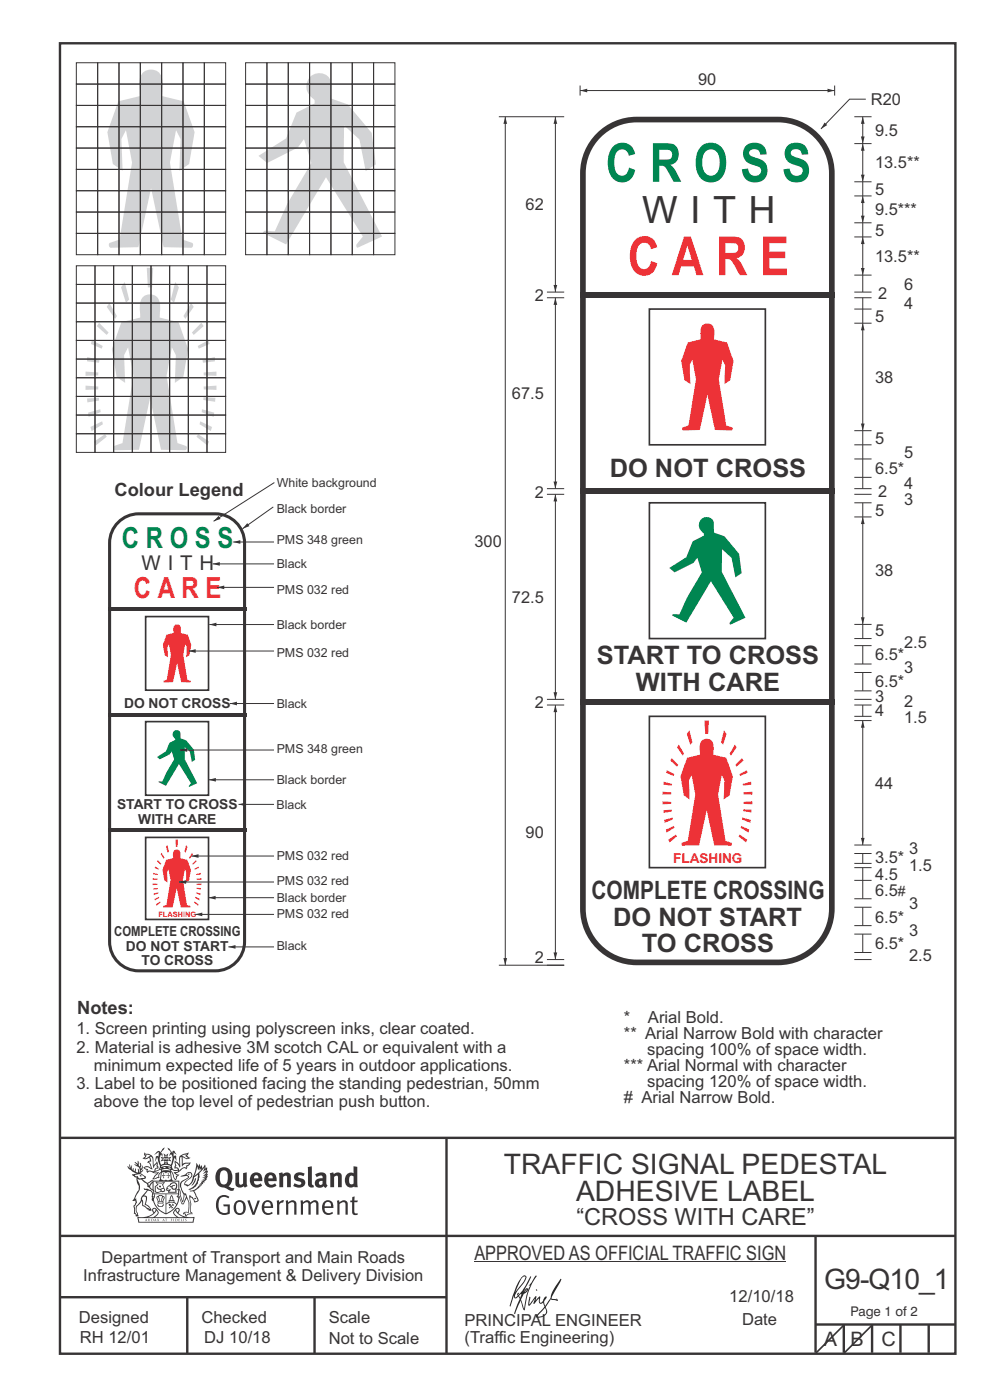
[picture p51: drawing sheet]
<svg xmlns="http://www.w3.org/2000/svg" width="210mm" height="297mm" viewBox="0 0 210 297" stroke-linecap="round" stroke-linejoin="round" font-family="sans-serif">
<defs><g id="words">
<text font-size="11.4" fill="#008651" x="128.5" y="38.6">C R O S S</text>
<text font-size="11.4" fill="#ed3237" x="133.2" y="58.4">C A R E</text>
<text font-size="8" fill="#373435" x="136.2" y="47.3">W I T H</text>
<text font-size="6.2" fill="#008651" x="25.9" y="116.2">C R O S S</text>
<text font-size="6.2" fill="#ed3237" x="28.4" y="126.9">C A R E</text>
<g font-size="6" fill="#373435">
<text x="106.9" y="249">TRAFFIC SIGNAL PEDESTAL</text>
<text x="122.2" y="254.9">ADHESIVE LABEL</text>
<text x="174.8" y="273.4">G9-Q10_1</text>
</g>
<g font-size="5.4" fill="#373435">
<text x="129.3" y="101.3">DO NOT CROSS</text>
<text x="126.6" y="140.9">START TO CROSS</text>
<text x="134.9" y="146.6">WITH CARE</text>
<text x="125.5" y="190.7">COMPLETE CROSSING</text>
<text x="130.1" y="196.4">DO NOT START</text>
<text x="136.1" y="202.1">TO CROSS</text>
</g>
<text font-size="5" fill="#373435" x="122.3" y="260">“CROSS WITH CARE”</text>
<text font-size="4.3" fill="#373435" x="30" y="120.9">W I T H</text>
<g font-size="4.2" fill="#373435">
<text x="100.6" y="267.2">APPROVED AS OFFICIAL TRAFFIC SIGN</text>
<text x="174.7" y="285.6">A</text>
<text x="180.4" y="285.6">B</text>
<text x="187" y="285.6">C</text>
</g>
<g font-size="3.9" fill="#373435">
<text x="24.3" y="105.3">Colour Legend</text>
<text x="16.4" y="215.1">Notes:</text>
</g>
<g font-size="3.5" fill="#373435">
<text x="148.1" y="18">90</text>
<text x="184.7" y="22.2">R20</text>
<text x="185.6" y="28.8">9.5</text>
<text x="185.6" y="35.7">13.5**</text>
<text x="185.6" y="41.3">5</text>
<text x="111.5" y="44.6">62</text>
<text x="185.6" y="45.6">9.5***</text>
<text x="185.6" y="50">5</text>
<text x="185.6" y="55.5">13.5**</text>
<text x="113.4" y="63.9">2</text>
<text x="186.3" y="63.5">2</text>
<text x="191.8" y="65.5">4</text>
<text x="191.8" y="61.4">6</text>
<text x="185.6" y="68.3">5</text>
<text x="185.6" y="81.2">38</text>
<text x="108.6" y="84.7">67.5</text>
<text x="185.6" y="94.1">5</text>
<text x="185.6" y="100.6">6.5*</text>
<text x="191.8" y="97.1">5</text>
<text x="113.4" y="105.6">2</text>
<text x="186.3" y="105.4">2</text>
<text x="191.8" y="107.1">3</text>
<text x="191.8" y="103.7">4</text>
<text x="185.6" y="109.5">5</text>
<text x="100.6" y="116">300</text>
<text x="185.6" y="122.3">38</text>
<text x="108.6" y="127.8">72.5</text>
<text x="185.6" y="135">5</text>
<text x="191.8" y="137.4">2.5</text>
<text x="185.6" y="140">6.5*</text>
<text x="191.8" y="142.8">3</text>
<text x="185.6" y="149">3</text>
<text x="185.6" y="145.7">6.5*</text>
<text x="113.4" y="150.2">2</text>
<text x="185.6" y="152">4</text>
<text x="191.8" y="153.5">1.5</text>
<text x="191.8" y="150.1">2</text>
<text x="185.6" y="167.3">44</text>
<text x="111.5" y="177.8">90</text>
<text x="185.6" y="183.2">3.5*</text>
<text x="192.8" y="184.8">1.5</text>
<text x="192.8" y="181.1">3</text>
<text x="185.6" y="190.1">6.5</text>
<text x="185.6" y="186.7">4.5</text>
<text x="185.6" y="195.7">6.5*</text>
<text x="192.8" y="192.8">3</text>
<text x="185.6" y="201.4">6.5*</text>
<text x="192.8" y="203.9">2.5</text>
<text x="192.8" y="198.5">3</text>
<text x="113.4" y="204.3">2</text>
<text x="16.2" y="219.4">1. Screen printing using polyscreen inks, clear coated.</text>
<text x="132.4" y="220.4">** Arial Narrow Bold with character</text>
<text x="132.4" y="217">*</text>
<text x="137.5" y="217">Arial Bold.</text>
<text x="16.2" y="223.4">2. Material is adhesive 3M scotch CAL or equivalent with a</text>
<text x="19.9" y="227.1">minimum expected life of 5 years in outdoor applications.</text>
<text x="132.4" y="227.2">*** Arial Normal with character</text>
<text x="137.3" y="223.8">spacing 100% of space width.</text>
<text x="16.2" y="231">3. Label to be positioned facing the standing pedestrian, 50mm</text>
<text x="132.4" y="234"># Arial Narrow Bold.</text>
<text x="137.3" y="230.6">spacing 120% of space width.</text>
<text x="19.9" y="234.8">above the top level of pedestrian push button.</text>
<text x="21.6" y="267.9">Department of Transport and Main Roads</text>
<text x="17.7" y="271.8">Infrastructure Management &amp; Delivery Division</text>
<text x="16.7" y="280.6">Designed</text>
<text x="42.7" y="280.6">Checked</text>
<text x="69.7" y="280.6">Scale</text>
<text x="98.5" y="281.3">PRINCIPAL ENGINEER</text>
<text x="154.7" y="276.2">12/10/18</text>
<text x="157.4" y="281.2">Date</text>
<text x="16.9" y="284.8">RH 12/01</text>
<text x="43.3" y="284.8">DJ 10/18</text>
<text x="69.7" y="285.2">Not to Scale</text>
<text x="98.5" y="284.8">(Traffic Engineering)</text>
</g>
<text font-size="3" fill="#373435" x="190.5" y="190.1">#</text>
<g font-size="2.9" fill="#373435">
<text x="26.3" y="150.2">DO NOT CROSS</text>
<text x="24.8" y="171.6">START TO CROSS</text>
<text x="29.3" y="174.7">WITH CARE</text>
<text x="24.2" y="198.6">COMPLETE CROSSING</text>
<text x="26.7" y="201.7">DO NOT START</text>
<text x="30" y="204.8">TO CROSS</text>
</g>
<text font-size="2.9" fill="#ed3237" x="142.8" y="183.1">FLASHING</text>
<text font-size="2.8" fill="#373435" x="180.4" y="279.2">Page 1 of 2</text>
<g font-size="2.6" fill="#373435">
<text x="58.7" y="103.4">White background</text>
<text x="58.7" y="108.8">Black border</text>
<text x="58.7" y="115.5">PMS 348 green</text>
<text x="58.7" y="120.5">Black</text>
<text x="58.7" y="125.9">PMS 032 red</text>
<text x="58.7" y="133.4">Black border</text>
<text x="58.7" y="139.3">PMS 032 red</text>
<text x="58.7" y="150.2">Black</text>
<text x="58.7" y="159.7">PMS 348 green</text>
<text x="58.7" y="166.3">Black border</text>
<text x="58.6" y="171.5">Black</text>
<text x="58.7" y="182.4">PMS 032 red</text>
<text x="58.7" y="191.3">Black border</text>
<text x="58.7" y="187.8">PMS 032 red</text>
<text x="58.7" y="194.7">PMS 032 red</text>
<text x="58.7" y="201.6">Black</text>
</g>
<text font-size="1.6" fill="#ed3237" x="33.6" y="194.5">FLASHING</text>
</g></defs>
<g fill="none" stroke="#373435" stroke-width=".51">
<path d="M12.7 9.2h190v278h-190zM12.7 241.4h190M94.7 241.4v45.8M12.7 275.2h82M12.7 262.2h190.1M39.7 275.2v12M66.7 275.2v12M173 262.1v24.9M173 281h29.6M179 281v6M185 281v6M191 281v6"/>
<path d="M197 281v6"/>
</g>
<g fill="#373435">
<path d="M47 248.4a2.55 2.55 0 0 0 0 2.7l.3 .2a.81 .81 0 0 0 1-1v-.5a1.04 1.04 0 0 0-1.1-1.5zM46.3 248.1a1.82 1.82 0 0 1 2.1-.2 1.82 1.82 0 0 1 .9 1.8 2.29 2.29 0 0 1-.8 2l.7 .3h.5l-.2 .6a2.87 2.87 0 0 1-2-.7 2.12 2.12 0 0 1-1.7-3.1z" fill-rule="evenodd"/>
<path d="M49.9 248.9l.8-.2v2a.46 .46 0 0 0 .3 .6 .46 .46 0 0 0 .6-.3v-2.1l.7-.2v2.4l.2 .5-.5 .3-.3-.3a1.02 1.02 0 0 1-1.2 .3 1.02 1.02 0 0 1-.6-1.1z" fill-rule="evenodd"/>
<path d="M54 249.5l-.1 .5h.9a.49 .49 0 0 0-.2-.6 .49 .49 0 0 0-.6 .1zM53.4 249.1a1.34 1.34 0 0 1 1.6-.2 1.34 1.34 0 0 1 .6 1.5v.2h-1.7a.77 .77 0 0 0 .5 .8 .77 .77 0 0 0 .9-.4l.3 .5a1.59 1.59 0 0 1-2 .2 1.59 1.59 0 0 1-.5-2.1z" fill-rule="evenodd"/>
<path d="M57 249.5l-.1 .5h1a.49 .49 0 0 0-.2-.6 .49 .49 0 0 0-.7 .1zM56.4 249.1a1.34 1.34 0 0 1 1.6-.2 1.34 1.34 0 0 1 .7 1.5v.2h-1.8a.77 .77 0 0 0 .5 .8 .77 .77 0 0 0 .9-.4l.4 .5a1.59 1.59 0 0 1-2.1 .2 1.59 1.59 0 0 1-.5-2.1z" fill-rule="evenodd"/>
<path d="M59.2 248.9l.7-.2 .1 .4a.95 .95 0 0 1 1-.3 .95 .95 0 0 1 .7 .8v2.3h-.8v-2.3a.46 .46 0 0 0-.8 .1v2.2h-.8z" fill-rule="evenodd"/>
<path d="M62.6 249.1a1.75 1.75 0 0 1 2-.1l-.2 .5-.6-.2a.43 .43 0 0 0-.6 .3l.4 .3a1.04 1.04 0 0 1 1.2 1.1 1.04 1.04 0 0 1-1.4 1l-1.2-.4 .3-.6 1 .4 .4-.4a.88 .88 0 0 0-1-.5l-.4-.2-.1-.4z" fill-rule="evenodd"/>
<path d="M65.3 247.6l.8-.2 .1 3.8 .3 .2 .1 .4a.88 .88 0 0 1-1 0 .88 .88 0 0 1-.3-1z" fill-rule="evenodd"/>
<path d="M67.8 250.6a.43 .43 0 0 0-.1 .7 .43 .43 0 0 0 .7-.1v-.7zM66.8 249.1a1.7 1.7 0 0 1 2.4 .1v1.9l.3 .4-.4 .5-.5-.4a1.03 1.03 0 0 1-1.7-.1 1.03 1.03 0 0 1 .8-1.5h.7v-.4a.8 .8 0 0 0-1.2 .1z" fill-rule="evenodd"/>
<path d="M70 248.9l.7-.2 .1 .4a.95 .95 0 0 1 1-.3 .95 .95 0 0 1 .7 .8v2.3h-.8v-2.3a.46 .46 0 0 0-.8 .1v2.2h-.8z" fill-rule="evenodd"/>
<path d="M74.3 249.5a1.48 1.48 0 0 0 0 1.7h.5l.2-.1v-1.5l-.3-.2zM75 247.4l.8 .1 .1 4.4h-.7l-.1-.2a1.26 1.26 0 0 1-1.4 0 1.26 1.26 0 0 1-.5-1.3 1.29 1.29 0 0 1 .4-1.4 1.29 1.29 0 0 1 1.4-.1z" fill-rule="evenodd"/>
<path d="M46.4 253.9a1.72 1.72 0 0 1 2.3 0l-.3 .3a1.24 1.24 0 0 0-1.4-.2 1.24 1.24 0 0 0-.6 1.4 1.49 1.49 0 0 0 1.2 1.9l.7-.1v-1.3h-.8l-.1-.4h1.3v1.9a1.93 1.93 0 0 1-2.2 0 1.93 1.93 0 0 1-.7-2.2l.2-.8z" fill-rule="evenodd"/>
<path d="M50.4 255.1a1.65 1.65 0 0 0 .2 2.2 .99 .99 0 0 0 1-1.4 .78 .78 0 0 0-.4-.8 .78 .78 0 0 0-.8 0zM50 254.9a1.33 1.33 0 0 1 1.6-.1 1.33 1.33 0 0 1 .5 1.4 1.31 1.31 0 0 1-1.3 1.6 1.31 1.31 0 0 1-1.2-1.6v-.6z" fill-rule="evenodd"/>
<path d="M52.5 254.7l.4-.1 .9 2.6 .8-2.5h.5l-1.1 3h-.5z" fill-rule="evenodd"/>
<path d="M56.3 255.2l-.2 .7h1.3a.7 .7 0 0 0-.3-.8 .7 .7 0 0 0-.8 .1zM55.9 255a1.22 1.22 0 0 1 1.5-.2 1.22 1.22 0 0 1 .5 1.5h-1.8a.93 .93 0 0 0 .5 1 .93 .93 0 0 0 1.1-.2l.2 .3a1.43 1.43 0 0 1-1.8 .1 1.43 1.43 0 0 1-.6-1.7z" fill-rule="evenodd"/>
<path d="M58.7 254.7l.4-.1 .1 .5 .4-.4 .6-.1-.2 .5a.66 .66 0 0 0-.8 .7v1.9h-.4z" fill-rule="evenodd"/>
<path d="M60.6 254.7l.4-.1 .1 .5a.94 .94 0 0 1 1-.5 .94 .94 0 0 1 .8 .8v2.3h-.5l-.1-2.5a.81 .81 0 0 0-1.2 .3v2.2h-.4z" fill-rule="evenodd"/>
<path d="M63.7 254.7l.5-.1 .1 .5 .4-.3a.78 .78 0 0 1 1.1 .3 .9 .9 0 0 1 1-.5 .9 .9 0 0 1 .8 .8v2.3h-.5l-.1-2.5a.67 .67 0 0 0-1.1 .3v2.2h-.5v-2.4l-.4-.3-.7 .4v2.3h-.5z" fill-rule="evenodd"/>
<path d="M69 255.2l-.1 .7h1.3a.7 .7 0 0 0-.3-.8 .7 .7 0 0 0-.9 .1zM68.7 255a1.22 1.22 0 0 1 1.5-.2 1.22 1.22 0 0 1 .5 1.5h-1.8a.93 .93 0 0 0 .4 1 .93 .93 0 0 0 1.2-.2l.2 .3a1.44 1.44 0 0 1-1.8 .1 1.44 1.44 0 0 1-.6-1.7z" fill-rule="evenodd"/>
<path d="M71.4 254.7l.5-.1 .1 .5a.94 .94 0 0 1 1-.5 .94 .94 0 0 1 .8 .8v2.3h-.5l-.1-2.5a.81 .81 0 0 0-1.2 .3v2.2h-.4z" fill-rule="evenodd"/>
<path d="M74.7 253.9l.5-.1v.9h.7l-.1 .3h-.6v2.2l.1 .2h.5l.1 .3a.75 .75 0 0 1-1.2-.6v-2.1h-.4v-.3h.4z" fill-rule="evenodd"/>
<path d="M30.8 244.9l1.1 .3-.9 .5h-.4l.6-.5zM31.8 245.4h.2a2.44 2.44 0 0 1 .4 1.9l.1 .5 .7-1-.1 .6 .3 .3a.57 .57 0 0 0-.6 .7l-1-.1-.5 .2 .2-.5-.8-.3 .7-.1 .9 .5 .1-.1-.6-1.3-.2-.2h.5zM30.7 244.4l-.1 .5 .2 .4-.6 .4a1.04 1.04 0 0 0 1.4-.1l.2 .6-.3 .1-.2 .4a.94 .94 0 0 1 .8 1.1l-.2-.1a1.16 1.16 0 0 0-1.5-.1l.3 .4 .4 .2 .1 .5 .2 .1 .1-.2a.94 .94 0 0 1 1.1 .2l.8 .1-1.2 1.2a1.13 1.13 0 0 0 1.2-.2l.4-.1-.1-.4 .5-.8a.83 .83 0 0 0-.6 1.1l-.3-.1-.7 .4 1.1-1.4-.5 .1-.5-.1 1.3-.5-.1-.1-.9 .4v-.3l.2-.2 .3 .1 .1-.3-.2-.4v-.6l-.1-.4-.7 1v-.7a1.42 1.42 0 0 0-1.6-1.8z" fill-rule="evenodd"/>
<path d="M38.5 245.2l.5-.2 .7-.1-.6 .3 .8 .5h-.3zM38.3 245.5l.2-.1 .1 2a1.69 1.69 0 0 1 1.6-.6l-.8 .5 .1 .5a1.1 1.1 0 0 0-1.5 .6l-.1-.5-.2-.2h-.5l.3-.4-.3-.7a1.42 1.42 0 0 1 .8 1.1l.2-.1zM37.1 246.2l.1 1-.2 .3 .1 .4h.5l.1 .2a.96 .96 0 0 1-1.1-.1l-.1 .1a1.06 1.06 0 0 0 1.3 .2v.1a.72 .72 0 0 1-1 .2l.3 .5 .6 .2-.4 .2-.1 .6-.2-.3-.4-1.1-.4-.4 .4 .9a1.54 1.54 0 0 0 .7 1.2l.2-.3a.58 .58 0 0 1 .4-.8l.2-.1h-.3l-.5-.3 .9-.5a.93 .93 0 0 1 1.2-.5v.2l.2-.2 .1-.5a.99 .99 0 0 0 .7-.8l-1.3 .1-.3 .2-.1-1.4 .9 .4 .9-.3h-.4l-.5-.4 .4-.7-.6 .2a1.46 1.46 0 0 0-1.4 2.1v.4l-.2-.4z" fill-rule="evenodd"/>
<path d="M35.6 248.9l.2 .1-.1 .3 .4 .1h-.4v.6l-.1-.6h-.3l.3-.1z" fill-rule="evenodd"/>
<path d="M34.6 248.9l.2 .1v.3l.3 .1h-.3l-.1 .6v-.6h-.4l.4-.1z" fill-rule="evenodd"/>
<path d="M34.3 248.8a.57 .57 0 0 1 .9 .2 .57 .57 0 0 1 .9-.2l.2 1.4h-.2a.57 .57 0 0 1-.9 0 .69 .69 0 0 1-1.1 0zM34.2 248.1l-.3 2.1-.2 .4h3l-.2-.4-.3-2.1h-.2v.2l-.8-.1-.8 .1v-.2z" fill-rule="evenodd"/>
<path d="M34.2 252.4a.3 .3 0 0 0 .6 0 .3 .3 0 0 0-.6 0zM33.3 250.9l.3 .3-.3 .4a.79 .79 0 0 0 0 1.3l.8-.2-.1-.3a.55 .55 0 0 1-.7-.6l.1-.1 .2 .3 .3 .2 .8-.2-.4-.7 .4-.4-.7 .2zM33 250.7l1.1 .2 .9-.2-.4 .6 .4 1.2a.56 .56 0 0 1-.8 .3l-.2 .1a.73 .73 0 0 1-.9 .1 .73 .73 0 0 1-.3-1v-.4l.6-.4z" fill-rule="evenodd"/>
<path d="M35.6 251.8l.7-.4a.58 .58 0 0 1 1-.1 .58 .58 0 0 1-.4 .9l-.3-.3a.43 .43 0 0 1 .6-.4 .57 .57 0 0 0-.8 .2l-.2-.1-.3 .1 .4 .2a.55 .55 0 0 0 .9 .4v.5h-1.3l.3-.4-.1-.1-.6 .1 .2-.3-.2-.1zM35.4 251.8l-.1 .2a.39 .39 0 0 0 .2 .6h.3l-.2 .4h1.9l-.1-.8a.86 .86 0 0 0-.1-1.3 .86 .86 0 0 0-1.3 .4z" fill-rule="evenodd"/>
<path d="M36 254.8h.8v.2h-.8zM36.4 253.8l.2 .8h-.4zM36.4 253.5l-.3 .5-.1 .6h-.2v.4l-.7 .4 .2 .1a1.48 1.48 0 0 1 2.1 .2l.2-.1-.6-.5v-.5h-.2l-.1-.6z" fill-rule="evenodd"/>
<path d="M35.8 255.4l.4 .1 .1 .3 .3-.2-.2-.2a.38 .38 0 0 1 .5 .5l-.2-.2-.3 .2 .3 .2-.3 .3-.1-.4-.4 .4-.1-.2 .4-.3-.1-.1-.2 .1z" fill-rule="evenodd"/>
<path d="M34.5 254h.2v.2l-.2 .6h-.2zM33.6 255.3h.9v.2a.55 .55 0 0 1-.8 .4v-.2l-.2-.1zM33.4 254h.2l.2 .8h-.2zM33.6 255l.8-.1 .1 .2h-.8zM33.8 253.7h.5l-.2 1.1h-.1zM33.3 253.8l-.1 .3 .3 1.1a.48 .48 0 0 0-.1 .6 .48 .48 0 0 0 .5 .2h.5a.49 .49 0 0 0 .2-.8l.3-1.1-.1-.3a1.42 1.42 0 0 0-1.5 0z" fill-rule="evenodd"/>
<path d="M33.7 251.5l.4 .1 .1 .3h-.3z" fill-rule="evenodd"/>
<path d="M41.3 250.1l.3-.2-.2 .8-.6 .8h-.2l.5-.7z" fill-rule="evenodd"/>
<path d="M39.7 249l.3-.2 .5 .2a.88 .88 0 0 1-.6 1.1 1.22 1.22 0 0 0-.8 1.3l.5 .2a.72 .72 0 0 0 .9-.4l.5-.8 .2-.6 .8-.6v.2a2.85 2.85 0 0 1-2 2.9l.1 .1a2.13 2.13 0 0 0 1.9-1.5v-.3a2.01 2.01 0 0 0 .3-1.7l1.1-1.3-.4 1 .7-.5-.7 1 .8-.4-.8 .8 .7-.2-.9 .6 .8-.1-.8 .4h.7l-.8 .3 .3 .2h-.4l.2 .3h-.4l.2 .3h-.4l.1 .2h-.1a2.16 2.16 0 0 1-2 1.1l.1 .2 .4-.1a.76 .76 0 0 1 .7 .8l.5 1.2-.6 .2a1.45 1.45 0 0 0-1.1-1.3l.2 1.8-.1 1.8 .4 .3a1.06 1.06 0 0 0-1.2 .4v-.3l-.5-.2a.87 .87 0 0 1 1.1-.1v-.7a4.4 4.4 0 0 0-.6-3.1l-.1-.3h-.2a2.16 2.16 0 0 1-.7-2.2l.3-.4 1.2-.7a.55 .55 0 0 0-.4-.8zM37.8 252.4a.76 .76 0 0 1 .3 1.1l.6 1.6 .4-1.7 .2 .1a.61 .61 0 0 1-.1 .9l-.3 .8-.2 .1-.7-1.6-.3 .1a1.18 1.18 0 0 0 .1-1.4zM41.8 247.5l.2 .7 .3-.5v.6l.4-.5a1.9 1.9 0 0 1-1.2 1.4l-.3 .3zM38.2 249.6l1.4-.2 .2 .2v.3l-.5 .2a1.26 1.26 0 0 0-.9 1.9l.2 .7a1.84 1.84 0 0 1 .1 2.1l-.4-1.4a.96 .96 0 0 0-.4-1.2l-.4 .2a.78 .78 0 0 1 0 1.3l.1 .3h.4l.4 1.1a.38 .38 0 0 0 .2 .4 .38 .38 0 0 0 .4-.1l.6-1.2a2.94 2.94 0 0 1 .4 2.5l-.1 .4h-.8l-.3 .4v.2l.4-.1 .1 .4 .2 .1a1.02 1.02 0 0 1 1.3-.5v-.4l-.3-.1 .1-1.8-.3-1.3h.1a1.14 1.14 0 0 1 .8 1 .63 .63 0 0 0 .8-.2 .63 .63 0 0 0-.2-.9l-.6-1.2 .9-.6 .2-.4h.3l-.1-.2h.4l-.1-.3h.3l-.1-.3 .5-.1-.2-.2 .6-.4v-.2h-.2l.4-.5h-.3l.3-.5-.4 .1 .4-.5v-.3l-.3 .2 .2-.7-.1-.2-.4 .3v-.8l-.6 .8-.2-.8-.2 .5-.3-.7-.1 .6-.5-.8-.1 1.4-.6 1.8a1.81 1.81 0 0 1-1 1.5l-.6-.2a1.75 1.75 0 0 1 1.1-1.2 .75 .75 0 0 0 .1-1.3 .75 .75 0 0 0-1.2 .4z" fill-rule="evenodd"/>
<path d="M41.2 254.1h.3l.2 .2-.4 .1z" fill-rule="evenodd"/>
<path d="M29.4 258.4h11.6l-.1 .8h-11.4zM31.3 258.2l.5-.1a2.48 2.48 0 0 0 1.4-1.3l.3 .5-.5 .6-.5 .3zM32.5 256.6l.3-.2 .2 .1-.3 .7zM37.2 256.8a2.65 2.65 0 0 0 1.8 1.4h-1.1l-.5-.3-.5-.6zM37.4 256.5l.2-.1 .3 .2-.3 .6zM29.2 258.2l.1 1.2h11.8l.2-1.1-.2-.1a4.1 4.1 0 0 1-3.3-.9l.3-.4-.1-.6a1.06 1.06 0 0 0-1.3 1l.2 .4 .6 .5h-4.7l.3-.1a.84 .84 0 0 0 .6-.8 .84 .84 0 0 0-.5-.8l-.3-.2h-.5l-.1 .6 .3 .4a4.2 4.2 0 0 1-3.4 .9z" fill-rule="evenodd"/>
<path d="M31 258.7l.1 .2h-.2zM31 258.5l-.3 .6 .4-.2 .2 .2z" fill-rule="evenodd"/>
<path d="M31.3 258.6h.3v.4a.25 .25 0 0 0 .2-.1 .25 .25 0 0 0-.1-.3h.1a.29 .29 0 0 1 0 .4 .29 .29 0 0 1-.4 0 .29 .29 0 0 1 0-.4z" fill-rule="evenodd"/>
<path d="M32.2 258.6a.22 .22 0 0 1 .3 .2 .22 .22 0 0 1-.3 .2zM32 258.6l.1 .4a.33 .33 0 0 0 .4 0 .33 .33 0 0 0 0-.4 .33 .33 0 0 0-.5 0z" fill-rule="evenodd"/>
<path d="M32.9 258.7l.1 .2h-.2zM32.9 258.5l-.2 .6 .3-.2 .2 .2z" fill-rule="evenodd"/>
<path d="M33.3 258.6h.2l.1 .1 .2-.1-.2 .2 .2 .3-.3-.3-.1 .3h-.1l.2-.3z" fill-rule="evenodd"/>
<path d="M34.7 258.7l.1 .2h-.2zM34.7 258.5l-.3 .6 .4-.2 .2 .2z" fill-rule="evenodd"/>
<path d="M35 258.5h.5l-.2 .1v.5h-.2l.1-.5z" fill-rule="evenodd"/>
<path d="M36.2 258.6l.3-.1-.1 .1v.2h.1h-.1v.3h-.2z" fill-rule="evenodd"/>
<path d="M36.7 258.6h.2v.5h-.2z" fill-rule="evenodd"/>
<path d="M37.3 258.6a.22 .22 0 0 1 .3 .2 .22 .22 0 0 1-.3 .2zM37.1 258.6v.4a.33 .33 0 0 0 .5 0 .33 .33 0 0 0 0-.4 .33 .33 0 0 0-.5 0z" fill-rule="evenodd"/>
<path d="M37.8 258.6l.4-.1-.2 .1v.2h.1h-.1v.2l.2 .1h-.4z" fill-rule="evenodd"/>
<path d="M38.4 258.6h.2l-.1 .4 .2 .1h-.3z" fill-rule="evenodd"/>
<path d="M38.9 258.6h.2v.5h-.2z" fill-rule="evenodd"/>
<path d="M39.3 258.6h.2h-.1l.2 .3-.2 .2-.1-.1v-.1l.2 .1z" fill-rule="evenodd"/>
<path d="M34.2 247.4a1.51 1.51 0 0 1 2 .2 2.67 2.67 0 0 0-2.1 0zM35.7 247.6l.4 .1 .1 .3-.4-.1zM34.6 247.6h.5l.1 .2h-.4zM34 247.8l.3 .2h-.3zM34.9 246.9l.3-.2 .3 .2zM34.9 245.6l.2 .1v.3h-.2zM35 245.1l.2 .1 .2-.1-.1 .3h-.2zM35.1 246.3h.2l.1 .4-.2-.2-.2 .2zM35.3 245.7l.2-.1v.4h-.2zM34.4 245.7h.3l.1 .3-.4 .1 .2-.2zM35.7 245.7h.3l-.2 .2 .2 .2-.4-.1zM32.7 244.9l1-.5-.1 1-.2-.2-.3 .2-.3 1.1 .5-1 .3 .9a1.84 1.84 0 0 1 .2 1.7l.4 .1a2.48 2.48 0 0 1 2.2 0l.2-.2-.2-.7 .7-1.8 .4 .7-.2-1-.2-.1-.2 .3v-.9l.6 .4-.6-.8-.3 .1-.1 .4-.5-.9-.5-.3 .2 .5 .6 .5-.5 .8 .4-.4a2.06 2.06 0 0 1 0 2.3l-.5-.2-.2-.6 .1-.1 .8 .2-.4-.5 .4-.5-.7 .2-.2-.2 .2-.7-.5 .4-.5-.4 .2 .7-.2 .2-.7-.2 .4 .5-.4 .5 .8-.2 .1 .1-.2 .6-.5 .2a2.02 2.02 0 0 1 0-2.2l.3 .5-.1-.7-.3-.1 .8-1.2-.4 .3-.5 .8-.2-.3a.8 .8 0 0 0-.8 .5z" fill-rule="evenodd"/>
<path d="M29.2 250.1l.3 .1a.61 .61 0 0 1 .8 .4l.3 .2a.8 .8 0 0 1 .6 1l.4 .1 .5 .5a1 1 0 0 1 .5 1.1l-.1 .7v-.5h-.1a.96 .96 0 0 0-.8-1.3l-.2-.2h-.7l-.1-.1-.1 .1 .1 .3h.5l-1.1 1.3-.2 1-.4 .6a1.33 1.33 0 0 0-.5 1.8l.2 .5a1.26 1.26 0 0 1-.5-1.5l-.1-.3a1.56 1.56 0 0 0 .4-1.7l-.3 .2 .2-.5a3.2 3.2 0 0 0 .7-3zM30.4 253.9h.4a2.06 2.06 0 0 1-.1 1.6l.7 .5 .4 .4-.6-.1-.8-.6-.1-.9a.51 .51 0 0 1 .1-.9zM28.6 249.3a1.52 1.52 0 0 1 2.1 .5l-1.1 .2-.2-.1-.1-.4h-.5zM27.5 247v.8l-.3-.4h-.1a3.1 3.1 0 0 0 1.9 1.6l-1 .1 .5 .6 .5 .1 .1 1.1a1.84 1.84 0 0 1-.3 2.5l-.4 .9-.3 .4 .2 .1 .4-.1 .1 .4-.2 .5-.3 .2 .1 1.7h.2l.3 .5 .1 .1 .4-.1-.1-.5a1.3 1.3 0 0 1-.1-1.7l.9-1 .1 1.1 .6 .2 .5 .5 .1-.1 .2 .3h.5a1.85 1.85 0 0 0-1.2-1.4l.1-.3a1.39 1.39 0 0 0 0-1.4l-.5-.1 .5-.5a.66 .66 0 0 1 .9-.4 .66 .66 0 0 1 .3 .9l-.1 .4 .2-.1v.2l-.1 .3 .2 .5 .1-.3a2.24 2.24 0 0 0 .1-2.2 .73 .73 0 0 1-.7-.7 .73 .73 0 0 1 .6-.7v-.2a.94 .94 0 0 0-.9 .8 .48 .48 0 0 1-.1-.6 .48 .48 0 0 1 .5-.2l.5-.3a.51 .51 0 0 0-.8 .2l-.5 .2-1-.8h.6l.2-.5-1.2-.7 .5-.5v-.3l-.5 .4 .1-.2a.69 .69 0 0 0 .2-1v.4l-.2 .3v-1.1l-.3-.2 .1 .6-.1 .2-.4-1.3v.7l-.6-.4 .5 .7-.6-.2 .3 .3a1 1 0 0 1 .7 1.4l-.2-.8v.9l-.5-.2v-.8l-.2 .7-.2-.1-.1-.6-.2 .4-.2-.2 .1-.7-.2 .5z" fill-rule="evenodd"/>
<path d="M29.6 249.4l.2-.1 .3 .2z" fill-rule="evenodd"/>
<path d="M32.4 250.5h5.6v2l-.2-.1v-1.7h-5.2v2.5h5.2v-.8l.1 .2-.1 1.1v-.3h-2.5v4a4.1 4.1 0 0 0 2.6-3.6l.1-.1a4 4 0 0 1-2.8 3.9 4.2 4.2 0 0 1-2.8-4.7l.1 1.2 .1-.1a3.8 3.8 0 0 0 2.5 3.4v-4h-2.5l-.2-.9z" fill-rule="evenodd"/>
<circle cx="40" cy="249.1" r=".17"/>
</g>
<path d="M100.6 267.7h66.2" fill="none" stroke="#373435" stroke-width=".21"/>
<g fill="#252726">
<path d="M111.6 273.7l.2-.2-.5 .7zM110.4 274.5l.3 .1-.3 .7-.3-.4zM110.9 270.9l.5-.1a9.3 9.3 0 0 1-2 3.2l-.1 .2 1-2.5zM110.6 271a14.7 14.7 0 0 0-2.2 4.9l-.3 1.2 .1 .1 .8-2.4a.42 .42 0 0 0 .2 .7 .42 .42 0 0 0 .6-.3l.2-.2 .2 .6-1.1 3.1h.2l1.1-2.8 .6 1.9 .2 .2 .2-.5a13.5 13.5 0 0 1 2-6.2l.5-.6-.2-.1-1.6 2.1 .4-.1a14.9 14.9 0 0 0-1.3 5.1l-.4-1.2a1.39 1.39 0 0 1 .2-1.8l.1-.2a.92 .92 0 0 0 .8-1.2 .75 .75 0 0 0-.7 .7l-.2 .2 1.6-3.4h-.1l-.4 .7a10.5 10.5 0 0 1-2.2 3.2l.2-.4a.32 .32 0 0 0-.4 .2 .32 .32 0 0 0 .1 .4l-.5 .4a3.2 3.2 0 0 1 1.1-2.3l.5-.6a2.49 2.49 0 0 0 .7-1.6l-.3-.2z" fill-rule="evenodd"/>
<path d="M115.6 277.5a1.15 1.15 0 0 1 .1 1.3 1.15 1.15 0 0 1-1.2 .5h-.5zM112.3 275.1l-.3 1.7 .3 .2 1.2-1.5-.3 1.1 1.1-1.2a.94 .94 0 0 0 .4 1.2l.5-.3 .3 .9-1.2 1.3a.98 .98 0 0 0-.5 1 1.9 1.9 0 0 0 2.3-1.3l-.1-.3a1.02 1.02 0 0 1 .3-1.4l.5-.9 1.5 .3-.2-.5v.3l-1.1-.2v-.2l2-3.6 .1-.3-.1-.1-1.8 2.7a6.6 6.6 0 0 1-1.5 3l-.2-.2a1.01 1.01 0 0 1 .4-1.4l.1-.2-.3-.2-.3 .5-.2 .5-.5 .4-.2-.4 .1-.9-.2-.1-.8 .9 .2-.9h-.1l-1.4 1.7 .2-1.4v-.1z" fill-rule="evenodd"/>
<path d="M113.7 273.5l.3 .3h-.3z" fill-rule="evenodd"/>
</g>
<path d="M179.1 281l-6 6" fill="none" stroke="#373435" stroke-width=".35"/>
<g fill="#373435">
<path d="M25.3 111a5.8 5.8 0 0 1 4.1-1.7h16.3a5.9 5.9 0 0 1 5.9 5.9v84.6a5.9 5.9 0 0 1-5.9 5.8h-16.3a5.9 5.9 0 0 1-5.8-5.8v-84.6a5.8 5.8 0 0 1 1.7-4.2zM25.2 110.3a6.5 6.5 0 0 1 4.2-1.6h16.3a6.5 6.5 0 0 1 6.5 6.5v84.6a6.5 6.5 0 0 1-6.5 6.5h-16.3a6.5 6.5 0 0 1-6.5-6.5v-84.6a6.5 6.5 0 0 1 2.3-4.9z" fill-rule="evenodd"/>
<path d="M22.9 128.8h29.3v.7h-29.3z" fill-rule="evenodd"/>
<path d="M22.9 151.5h29.3v.6h-29.3z" fill-rule="evenodd"/>
<path d="M22.9 175.7h29.3v.6h-29.3z" fill-rule="evenodd"/>
</g>
<path d="M36.9 132.8a.83 .83 0 0 1 1-.3 .83 .83 0 0 1 .5 1l-.1 .8 1.5 .3 .8 2.2-.4 2.2-.7 .4 .1-2.1-.3-.7-.4 2.3 .8 5.3 .7 .2v.3h-2l-.8-4.1-.9 4.1-1.9 .1-.1-.4 .7-.2 .9-5.3-.5-2.3-.3 .7 .1 2.1-.7-.4-.3-2.2 .7-2.2 1.5-.3z" fill-rule="evenodd" fill="#ed3237"/>
<path d="M30.9 130.8h13.3v15.6h-13.3zM30.9 153.1h13.3v15.6h-13.3z" fill="none" stroke="#373435" stroke-width=".35"/>
<path d="M37 155a.82 .82 0 0 1 1.3 .5v1.1l1.2 .4 1.6 2 .3 2.2-.7 .4-.4-2.1-1.1-1v2.5l2.6 5.2-1.6 .7-.1-.2 .4-.5-2.5-4.1-2.8 4.6-1.6-.8 .2-.1h.6l.9-1.9 1.6-2.8-.5-1.7-.4 .6-2.1 1.1-.6-.5 1.9-1.2 .7-1.8 1.3-.6-.2-.4a.98 .98 0 0 1 0-1.6z" fill-rule="evenodd" fill="#008651"/>
<path d="M30.9 177.6h13.3v17.5h-13.3z" fill="none" stroke="#373435" stroke-width=".35"/>
<g fill="#ed3237">
<path d="M36.8 180.6a.83 .83 0 0 1 1.1-.3 .83 .83 0 0 1 .4 1v.8l1.4 .3 .8 2.1-.4 2.2-.7 .5 .1-2.2-.3-.6-.4 2.2 .9 5.4 .6 .2 .1 .3h-2l-.9-4.1-.9 4.1h-1.9l-.1-.3 .7-.2 .9-5.4-.4-2.2-.4 .6 .1 2.2-.6-.5-.4-2.2 .7-2.1 1.5-.3z" fill-rule="evenodd"/>
<path d="M37.2 178.1h.5v1.6h-.4z" fill-rule="evenodd"/>
<path d="M39.5 179.3l.3 .4-.4 1.2-.3-.3z" fill-rule="evenodd"/>
<path d="M35.5 179.3l.3 1.3-.2 .3-.4-1.2z" fill-rule="evenodd"/>
<path d="M40.7 180.9l.2 .3-.6 1-.2-.3z" fill-rule="evenodd"/>
<path d="M34.3 180.9l.6 1-.2 .3-.6-1z" fill-rule="evenodd"/>
<path d="M41.5 182.5l.2 .2-.8 .7-.1-.2z" fill-rule="evenodd"/>
<path d="M33.5 182.5l.7 .7-.1 .2-.8-.7z" fill-rule="evenodd"/>
<path d="M41.2 184.3l.9-.5 .1 .3-.9 .4z" fill-rule="evenodd"/>
<path d="M32.9 183.8l.9 .5-.1 .2-.9-.4z" fill-rule="evenodd"/>
<path d="M32.5 185.2l1 .2v.2l-1-.1z" fill-rule="evenodd"/>
<path d="M41.6 185.4l1-.2v.3l-.9 .1z" fill-rule="evenodd"/>
<path d="M32.4 186.3l1 .1v.2l-1 .1z" fill-rule="evenodd"/>
<path d="M41.7 186.4l1-.1v.4l-1-.1z" fill-rule="evenodd"/>
<path d="M32.4 187.4l1 .1v.2l-1 .1z" fill-rule="evenodd"/>
<path d="M41.7 187.5l1-.1v.4l-1-.1z" fill-rule="evenodd"/>
<path d="M32.5 188.4h1v.2l-1 .2z" fill-rule="evenodd"/>
<path d="M41.7 188.3l.9 .1v.3l-.9-.1z" fill-rule="evenodd"/>
<path d="M32.6 189.6l1-.3v.2l-1 .4z" fill-rule="evenodd"/>
<path d="M41.6 189.3l.9 .3v.3l-.9-.4z" fill-rule="evenodd"/>
<path d="M32.8 190.7l.9-.5 .1 .3-.9 .5z" fill-rule="evenodd"/>
<path d="M41.5 190.2l.9 .5-.1 .3-.9-.5z" fill-rule="evenodd"/>
<path d="M33.1 191.8l.8-.5 .2 .2-.9 .6z" fill-rule="evenodd"/>
<path d="M41.3 191.3l.8 .5-.1 .3-.9-.6z" fill-rule="evenodd"/>
</g>
<path d="M65.7 16.4a2.72 2.72 0 0 1 4.3 .3l.1 .7 .1 3.5 3.6 1.3 5 6 .9 6.7-2.1 1.4-1.3-6.7-3.3-3-.1 7.8 8.1 15.8-5.1 2.3-.3-.2 .1-.5 1.3-1.6-7.8-12.6-8.5 14.3-4.9-2.6 .5-.4 2 .2 2.6-5.9 5.1-8.6-1.5-5.1-1.3 1.8-6.5 3.3-1.9-1.5 5.9-3.7 2.2-5.5 3.9-2a1.65 1.65 0 0 0-1-1.5 2.95 2.95 0 0 1-.1-4z" fill-rule="evenodd" fill="#d2d3d5"/>
<g fill="none" stroke="#373435" stroke-width=".21">
<path d="M52.1 13.3h4.5v4.5h-4.5zM52.1 17.8h4.5v4.6h-4.5zM56.6 13.3h4.5v4.5h-4.5zM56.6 17.8h4.5v4.6h-4.5zM61.1 13.3h4.6v4.5h-4.6zM61.1 17.8h4.6v4.6h-4.6zM65.7 13.3h4.5v4.5h-4.5zM65.7 17.8h4.5v4.6h-4.5zM70.2 13.3h4.5v4.5h-4.5zM70.2 17.8h4.5v4.6h-4.5zM74.7 13.3h4.5v4.5h-4.5zM74.7 17.8h4.5v4.6h-4.5z"/>
<path d="M79.2 13.3h4.6v4.5h-4.6zM79.2 17.8h4.6v4.6h-4.6zM52.1 22.4h4.5v4.5h-4.5zM52.1 26.9h4.5v4.5h-4.5zM52.1 31.4h4.5v4.5h-4.5zM52.1 35.9h4.5v4.6h-4.5zM56.6 22.4h4.5v4.5h-4.5zM56.6 26.9h4.5v4.5h-4.5zM56.6 31.4h4.5v4.5h-4.5zM56.6 35.9h4.5v4.6h-4.5zM61.1 22.4h4.6v4.5h-4.6zM61.1 26.9h4.6v4.5h-4.6z"/>
<path d="M61.1 31.4h4.6v4.5h-4.6zM61.1 35.9h4.6v4.6h-4.6zM65.7 22.4h4.5v4.5h-4.5zM65.7 26.9h4.5v4.5h-4.5zM65.7 31.4h4.5v4.5h-4.5zM65.7 35.9h4.5v4.6h-4.5zM70.2 22.4h4.5v4.5h-4.5zM70.2 26.9h4.5v4.5h-4.5zM70.2 31.4h4.5v4.5h-4.5zM70.2 35.9h4.5v4.6h-4.5zM74.7 22.4h4.5v4.5h-4.5zM74.7 26.9h4.5v4.5h-4.5z"/>
<path d="M74.7 31.4h4.5v4.5h-4.5zM74.7 35.9h4.5v4.6h-4.5zM79.2 22.4h4.6v4.5h-4.6zM79.2 26.9h4.6v4.5h-4.6zM79.2 31.4h4.6v4.5h-4.6zM79.2 35.9h4.6v4.6h-4.6zM52.1 40.5h4.5v4.5h-4.5zM52.1 45h4.5v4.5h-4.5zM52.1 49.5h4.5v4.5h-4.5zM56.6 40.5h4.5v4.5h-4.5zM56.6 45h4.5v4.5h-4.5zM56.6 49.5h4.5v4.5h-4.5z"/>
<path d="M61.1 40.5h4.6v4.5h-4.6zM61.1 45h4.6v4.5h-4.6zM61.1 49.5h4.6v4.5h-4.6zM65.7 40.5h4.5v4.5h-4.5zM65.7 45h4.5v4.5h-4.5zM65.7 49.5h4.5v4.5h-4.5zM70.2 40.5h4.5v4.5h-4.5zM70.2 45h4.5v4.5h-4.5zM70.2 49.5h4.5v4.5h-4.5zM74.7 40.5h4.5v4.5h-4.5zM74.7 45h4.5v4.5h-4.5zM74.7 49.5h4.5v4.5h-4.5z"/>
<path d="M79.2 40.5h4.6v4.5h-4.6zM79.2 45h4.6v4.5h-4.6zM79.2 49.5h4.6v4.5h-4.6z"/>
</g>
<path d="M30.5 15.2a2.52 2.52 0 0 1 2.9-.1 2.52 2.52 0 0 1 1.1 2.6l-.1 2.7 4.6 1.1 2.3 6.5-1.2 6.8-2 1.4 .2-6.7-1-1.9-1.3 6.9 2.7 16.3 2 .7a.6 .6 0 0 1 .3 .6 .6 .6 0 0 1-.5 .5l-5.8-.2-2.7-12.5-2.6 12.5-5.9 .2a.6 .6 0 0 1-.4-.5 .6 .6 0 0 1 .2-.6l2.1-.7 2.6-16.3-1.3-6.9-.9 1.9 .2 6.7-2.1-1.4-1.1-6.8 2.3-6.5 4.6-1.1-.1-1.9a4 4 0 0 1 .9-3.3z" fill-rule="evenodd" fill="#d2d3d5"/>
<g fill="none" stroke="#373435" stroke-width=".21">
<path d="M16.2 13.3h4.5v4.5h-4.5zM16.2 17.8h4.5v4.6h-4.5zM20.7 13.3h4.5v4.5h-4.5zM20.7 17.8h4.5v4.6h-4.5zM25.2 13.3h4.6v4.5h-4.6zM25.2 17.8h4.6v4.6h-4.6zM29.8 13.3h4.5v4.5h-4.5zM29.8 17.8h4.5v4.6h-4.5zM34.3 13.3h4.5v4.5h-4.5zM34.3 17.8h4.5v4.6h-4.5zM38.8 13.3h4.5v4.5h-4.5zM38.8 17.8h4.5v4.6h-4.5z"/>
<path d="M43.3 13.3h4.6v4.5h-4.6zM43.3 17.8h4.6v4.6h-4.6zM16.2 22.4h4.5v4.5h-4.5zM16.2 26.9h4.5v4.5h-4.5zM16.2 31.4h4.5v4.5h-4.5zM16.2 35.9h4.5v4.6h-4.5zM20.7 22.4h4.5v4.5h-4.5zM20.7 26.9h4.5v4.5h-4.5zM20.7 31.4h4.5v4.5h-4.5zM20.7 35.9h4.5v4.6h-4.5zM25.2 22.4h4.6v4.5h-4.6zM25.2 26.9h4.6v4.5h-4.6z"/>
<path d="M25.2 31.4h4.6v4.5h-4.6zM25.2 35.9h4.6v4.6h-4.6zM29.8 22.4h4.5v4.5h-4.5zM29.8 26.9h4.5v4.5h-4.5zM29.8 31.4h4.5v4.5h-4.5zM29.8 35.9h4.5v4.6h-4.5zM34.3 22.4h4.5v4.5h-4.5zM34.3 26.9h4.5v4.5h-4.5zM34.3 31.4h4.5v4.5h-4.5zM34.3 35.9h4.5v4.6h-4.5zM38.8 22.4h4.5v4.5h-4.5zM38.8 26.9h4.5v4.5h-4.5z"/>
<path d="M38.8 31.4h4.5v4.5h-4.5zM38.8 35.9h4.5v4.6h-4.5zM43.3 22.4h4.6v4.5h-4.6zM43.3 26.9h4.6v4.5h-4.6zM43.3 31.4h4.6v4.5h-4.6zM43.3 35.9h4.6v4.6h-4.6zM16.2 40.5h4.5v4.5h-4.5zM16.2 45h4.5v4.5h-4.5zM16.2 49.5h4.5v4.5h-4.5zM20.7 40.5h4.5v4.5h-4.5zM20.7 45h4.5v4.5h-4.5zM20.7 49.5h4.5v4.5h-4.5z"/>
<path d="M25.2 40.5h4.6v4.5h-4.6zM25.2 45h4.6v4.5h-4.6zM25.2 49.5h4.6v4.5h-4.6zM29.8 40.5h4.5v4.5h-4.5zM29.8 45h4.5v4.5h-4.5zM29.8 49.5h4.5v4.5h-4.5zM34.3 40.5h4.5v4.5h-4.5zM34.3 45h4.5v4.5h-4.5zM34.3 49.5h4.5v4.5h-4.5zM38.8 40.5h4.5v4.5h-4.5zM38.8 45h4.5v4.5h-4.5zM38.8 49.5h4.5v4.5h-4.5z"/>
<path d="M43.3 40.5h4.6v4.5h-4.6zM43.3 45h4.6v4.5h-4.6zM43.3 49.5h4.6v4.5h-4.6z"/>
</g>
<g fill="#d2d3d5">
<path d="M30.5 62.8a2.21 2.21 0 0 1 2.5 0 2.21 2.21 0 0 1 1 2.2l-.1 2.4 4 .9 2 5.8-1 5.9-1.8 1.2 .2-5.9-.8-1.6-1.2 6 2.3 14.3 1.8 .6a.53 .53 0 0 1-.1 .9l-5.1-.1-2.4-11-2.3 11-5.1 .1a.53 .53 0 0 1-.2-.9l1.8-.6 2.3-14.3-1.1-6-.9 1.6 .2 5.9-1.8-1.2-1-5.9 2.1-5.8 4-.9-.1-.2a8.2 8.2 0 0 1 .4-3.9z" fill-rule="evenodd"/>
<path d="M31.1 56.8h1.4l-.2 4.2h-.9z" fill-rule="evenodd"/>
<path d="M37.2 59.8l.7 1.2-1 3.3-.7-.8z" fill-rule="evenodd"/>
<path d="M26.5 59.8l.9 3.7-.7 .8-1-3.3z" fill-rule="evenodd"/>
<path d="M40.5 64.3l.6 .8-1.8 2.6-.4-.7z" fill-rule="evenodd"/>
<path d="M23.2 64.3l1.6 2.7-.4 .7-1.8-2.6z" fill-rule="evenodd"/>
<path d="M42.7 68.5l.5 .7-2.1 1.9-.4-.6z" fill-rule="evenodd"/>
<path d="M21 68.5l2 2-.4 .6-2.1-1.9z" fill-rule="evenodd"/>
<path d="M41.9 73.4l2.3-1.2 .3 .8-2.3 1z" fill-rule="evenodd"/>
<path d="M19.5 72.2l2.3 1.2-.2 .6-2.3-1z" fill-rule="evenodd"/>
<path d="M18.5 75.7l2.6 .7-.1 .5-2.5-.2z" fill-rule="evenodd"/>
<path d="M42.9 76.4l2.7-.7v1l-2.5 .2z" fill-rule="evenodd"/>
<path d="M18.1 78.8l2.8 .2-.1 .6-2.7 .1z" fill-rule="evenodd"/>
<path d="M43.2 79l2.7-.2v.9l-2.7-.1z" fill-rule="evenodd"/>
<path d="M18.1 81.8l2.8 .2-.1 .6-2.7 .1z" fill-rule="evenodd"/>
<path d="M43.2 82l2.7-.2v.9l-2.7-.1z" fill-rule="evenodd"/>
<path d="M18.5 84.5l2.5-.1v.6l-2.5 .4z" fill-rule="evenodd"/>
<path d="M43.2 84.3l2.5 .1-.1 .8-2.5-.4z" fill-rule="evenodd"/>
<path d="M18.7 87.5l2.6-.7v.6l-2.5 1z" fill-rule="evenodd"/>
<path d="M42.8 86.8l2.6 .7-.1 .9-2.5-1z" fill-rule="evenodd"/>
<path d="M19.2 90.6l2.5-1.2 .1 .6-2.4 1.5z" fill-rule="evenodd"/>
<path d="M42.5 89.4l2.5 1.2-.3 .9-2.4-1.5z" fill-rule="evenodd"/>
<path d="M20 93.7l2.3-1.6 .3 .6-2.3 1.8z" fill-rule="evenodd"/>
<path d="M42 92.1l2.4 1.6-.4 .8-2.3-1.8z" fill-rule="evenodd"/>
</g>
<g fill="none" stroke="#373435" stroke-width=".21">
<path d="M16.2 56.4h4v3.9h-4zM20.2 56.4h3.9v3.9h-3.9zM24.1 56.4h4v3.9h-4zM28.1 56.4h3.9v3.9h-3.9zM32 56.4h4v3.9h-4zM36 56.4h3.9v3.9h-3.9zM39.9 56.4h4v3.9h-4zM43.9 56.4h4v3.9h-4zM16.2 60.3h4v4h-4zM16.2 64.3h4v4h-4zM16.2 68.3h4v3.9h-4zM16.2 72.2h4v4h-4z"/>
<path d="M16.2 76.2h4v3.9h-4zM20.2 60.3h3.9v4h-3.9zM20.2 64.3h3.9v4h-3.9zM20.2 68.3h3.9v3.9h-3.9zM20.2 72.2h3.9v4h-3.9zM20.2 76.2h3.9v3.9h-3.9zM24.1 60.3h4v4h-4zM24.1 64.3h4v4h-4zM24.1 68.3h4v3.9h-4zM24.1 72.2h4v4h-4zM24.1 76.2h4v3.9h-4zM28.1 60.3h3.9v4h-3.9z"/>
<path d="M28.1 64.3h3.9v4h-3.9zM28.1 68.3h3.9v3.9h-3.9zM28.1 72.2h3.9v4h-3.9zM28.1 76.2h3.9v3.9h-3.9zM32 60.3h4v4h-4zM32 64.3h4v4h-4zM32 68.3h4v3.9h-4zM32 72.2h4v4h-4zM32 76.2h4v3.9h-4zM36 60.3h3.9v4h-3.9zM36 64.3h3.9v4h-3.9zM36 68.3h3.9v3.9h-3.9z"/>
<path d="M36 72.2h3.9v4h-3.9zM36 76.2h3.9v3.9h-3.9zM39.9 60.3h4v4h-4zM39.9 64.3h4v4h-4zM39.9 68.3h4v3.9h-4zM39.9 72.2h4v4h-4zM39.9 76.2h4v3.9h-4zM43.9 60.3h4v4h-4zM43.9 64.3h4v4h-4zM43.9 68.3h4v3.9h-4zM43.9 72.2h4v4h-4zM43.9 76.2h4v3.9h-4z"/>
<path d="M16.2 80.1h4v4h-4zM16.2 84.1h4v4h-4zM16.2 88.1h4v3.9h-4zM16.2 92h4v4h-4zM20.2 80.1h3.9v4h-3.9zM20.2 84.1h3.9v4h-3.9zM20.2 88.1h3.9v3.9h-3.9zM20.2 92h3.9v4h-3.9zM24.1 80.1h4v4h-4zM24.1 84.1h4v4h-4zM24.1 88.1h4v3.9h-4zM24.1 92h4v4h-4z"/>
<path d="M28.1 80.1h3.9v4h-3.9zM28.1 84.1h3.9v4h-3.9zM28.1 88.1h3.9v3.9h-3.9zM28.1 92h3.9v4h-3.9zM32 80.1h4v4h-4zM32 84.1h4v4h-4zM32 88.1h4v3.9h-4zM32 92h4v4h-4zM36 80.1h3.9v4h-3.9zM36 84.1h3.9v4h-3.9zM36 88.1h3.9v3.9h-3.9zM36 92h3.9v4h-3.9z"/>
<path d="M39.9 80.1h4v4h-4zM39.9 84.1h4v4h-4zM39.9 88.1h4v3.9h-4zM39.9 92h4v4h-4zM43.9 80.1h4v4h-4zM43.9 84.1h4v4h-4zM43.9 88.1h4v3.9h-4zM43.9 92h4v4h-4zM58 107.5l-6.6 4.7"/>
</g>
<path d="M52.5 111l.4 .6-1.5 .6z" fill="#373435"/>
<path d="M58.2 102.4l-12.9 8.2" fill="none" stroke="#373435" stroke-width=".21"/>
<path d="M46.4 109.4l.4 .7-1.5 .5z" fill="#373435"/>
<path d="M49.5 115h8.6" fill="none" stroke="#373435" stroke-width=".21"/>
<path d="M49.5 115l1.5-.4v.8z" fill="#373435"/>
<path d="M45.1 119.6h13" fill="none" stroke="#373435" stroke-width=".21"/>
<path d="M45.1 119.6l1.5-.4v.8z" fill="#373435"/>
<path d="M44.4 132.5h13.7" fill="none" stroke="#373435" stroke-width=".21"/>
<path d="M44.4 132.5l1.5-.4v.8z" fill="#373435"/>
<path d="M50.6 170.6h7.5" fill="none" stroke="#373435" stroke-width=".21"/>
<path d="M50.6 170.6l1.5-.3v.7z" fill="#373435"/>
<path d="M44.3 165.4h13.8" fill="none" stroke="#373435" stroke-width=".21"/>
<path d="M44.3 165.4l1.5-.4v.8z" fill="#373435"/>
<path d="M48.8 149.2h9.3" fill="none" stroke="#373435" stroke-width=".21"/>
<path d="M48.8 149.2l1.5-.3v.7z" fill="#373435"/>
<path d="M44.2 190.4h13.9" fill="none" stroke="#373435" stroke-width=".21"/>
<path d="M44.2 190.4l1.5-.4v.8z" fill="#373435"/>
<path d="M48.4 200.9h9.7" fill="none" stroke="#373435" stroke-width=".21"/>
<path d="M48.4 200.9l1.6-.4v.8z" fill="#373435"/>
<path d="M46.1 124.6h12" fill="none" stroke="#373435" stroke-width=".21"/>
<path d="M46.1 124.6l1.5-.4v.8z" fill="#373435"/>
<path d="M40 138.1h18.1" fill="none" stroke="#373435" stroke-width=".21"/>
<path d="M40 138.1l1.5-.4v.8z" fill="#373435"/>
<path d="M40.6 181.6h17.5" fill="none" stroke="#373435" stroke-width=".21"/>
<path d="M40.6 181.6l1.5-.4v.8z" fill="#373435"/>
<path d="M38 187.1h20.1" fill="none" stroke="#373435" stroke-width=".21"/>
<path d="M38 187.1l1.5-.4v.8z" fill="#373435"/>
<path d="M41.4 194h16.7" fill="none" stroke="#373435" stroke-width=".21"/>
<path d="M41.4 194l1.5-.4v.8z" fill="#373435"/>
<path d="M38.2 159.1h19.9" fill="none" stroke="#373435" stroke-width=".21"/>
<path d="M38.2 159.1l1.5-.4v.8z" fill="#373435"/>
<path d="M123 19.2h54" fill="none" stroke="#373435" stroke-width=".21"/>
<g fill="#373435">
<path d="M123 19.2l1.6-.4v.8z"/>
<path d="M175.5 18.8l1.5 .4-1.5 .4z"/>
</g>
<path d="M123 18.1v2.2M177 18.1v2.2M107.2 24.8v180" fill="none" stroke="#373435" stroke-width=".21"/>
<g fill="#373435">
<path d="M107.2 24.8l.4 1.5h-.8z"/>
<path d="M106.8 203.3h.8l-.4 1.5z"/>
</g>
<path d="M117.8 149.6v54" fill="none" stroke="#373435" stroke-width=".21"/>
<g fill="#373435">
<path d="M117.8 149.6l.4 1.5h-.8z"/>
<path d="M117.4 202.1h.8l-.4 1.5z"/>
</g>
<path d="M117.8 104.9v43.5" fill="none" stroke="#373435" stroke-width=".21"/>
<g fill="#373435">
<path d="M117.8 104.9l.4 1.5h-.8z"/>
<path d="M117.4 146.9h.8l-.4 1.5z"/>
</g>
<path d="M117.8 63.2v40.5" fill="none" stroke="#373435" stroke-width=".21"/>
<g fill="#373435">
<path d="M117.8 63.2l.4 1.5h-.8z"/>
<path d="M117.4 102.2h.8l-.4 1.5z"/>
</g>
<path d="M117.8 24.8v37.2" fill="none" stroke="#373435" stroke-width=".21"/>
<g fill="#373435">
<path d="M117.8 24.8l.4 1.5h-.8z"/>
<path d="M117.4 60.5h.8l-.4 1.5z"/>
</g>
<path d="M105.8 24.8h13.9M181.2 24.8h3.7M116 63.2h3.7M116 62h3.7M116 104.9h3.7M116 103.7h3.7M116 149.6h3.7M116 148.4h3.7M105.8 204.8h13.9M116 203.6h3.7" fill="none" stroke="#373435" stroke-width=".21"/>
<g fill="#373435">
<path d="M127.9 28.7a10.7 10.7 0 0 1 7.1-2.7h30.1a10.8 10.8 0 0 1 10.7 10.8v156a10.8 10.8 0 0 1-10.7 10.8h-30.1a10.8 10.8 0 0 1-10.8-10.8v-156a10.8 10.8 0 0 1 3.7-8.1zM126.6 28.3a12 12 0 0 1 8.4-3.5h30.1a12 12 0 0 1 11.9 12v156a12 12 0 0 1-11.9 12h-30.1a12 12 0 0 1-12-12v-156a11.9 11.9 0 0 1 3.6-8.5z" fill-rule="evenodd"/>
<path d="M123 62h54v1.2h-54z" fill-rule="evenodd"/>
<path d="M123 103.7h54v1.2h-54z" fill-rule="evenodd"/>
<path d="M123 148.4h54v1.2h-54z" fill-rule="evenodd"/>
</g>
<path d="M149.1 69a1.5 1.5 0 0 1 1.6-.2 1.5 1.5 0 0 1 .8 1.5v1.7l2.7 .7 1.4 3.9-.7 4-1.2 .9 .1-4-.6-1.2-.7 4.1 1.5 9.9 1.3 .4a.36 .36 0 0 1-.1 .6l-3.5-.1-1.6-7.5-1.7 7.5-3.5 .1a.36 .36 0 0 1-.1-.6l1.2-.4 1.6-9.9-.7-4.1-.6 1.2 .1 4-1.2-.9-.7-4 1.4-3.9 2.7-.7a4.8 4.8 0 0 1 .5-3z" fill-rule="evenodd" fill="#ed3237"/>
<path d="M137.7 65.6h24.6v28.8h-24.6zM137.7 152h24.6v32.1h-24.6z" fill="none" stroke="#373435" stroke-width=".35"/>
<g fill="#ed3237">
<path d="M148.9 157.1a1.5 1.5 0 0 1 1.7-.2 1.5 1.5 0 0 1 .8 1.5l-.1 1.7 2.8 .7 1.4 3.9-.7 4-1.3 .9 .2-4-.6-1.2-.8 4.2 1.6 9.8 1.2 .4a.36 .36 0 0 1-.1 .6l-3.5-.1-1.6-7.5-1.6 7.5-3.5 .1a.36 .36 0 0 1-.1-.6l1.2-.4 1.6-9.8-.8-4.2-.6 1.2 .2 4-1.3-.9-.6-4 1.3-3.9 2.8-.7a4.8 4.8 0 0 1 .4-3z" fill-rule="evenodd"/>
<path d="M149.4 152.9h1l-.2 2.8h-.6z" fill-rule="evenodd"/>
<path d="M153.6 154.9l.5 .8-.7 2.3-.5-.5z" fill-rule="evenodd"/>
<path d="M146.2 154.9l.7 2.6-.5 .5-.7-2.3z" fill-rule="evenodd"/>
<path d="M155.9 158l.4 .5-1.3 1.8-.2-.4z" fill-rule="evenodd"/>
<path d="M144 158l1.1 1.9-.3 .4-1.2-1.8z" fill-rule="evenodd"/>
<path d="M157.4 160.9l.3 .4-1.4 1.3-.3-.3z" fill-rule="evenodd"/>
<path d="M142.5 160.9l1.4 1.4-.3 .3-1.4-1.3z" fill-rule="evenodd"/>
<path d="M156.8 164.2l1.6-.8 .2 .5-1.6 .7z" fill-rule="evenodd"/>
<path d="M141.5 163.4l1.5 .8-.1 .4-1.6-.7z" fill-rule="evenodd"/>
<path d="M140.8 165.8l1.8 .5-.1 .4-1.8-.2z" fill-rule="evenodd"/>
<path d="M157.5 166.3l1.8-.5 .1 .7-1.8 .2z" fill-rule="evenodd"/>
<path d="M140.5 168l1.9 .1v.4l-1.9 .1z" fill-rule="evenodd"/>
<path d="M157.7 168.1l1.9-.1v.6l-1.9-.1z" fill-rule="evenodd"/>
<path d="M140.5 170l1.9 .1v.5h-1.9z" fill-rule="evenodd"/>
<path d="M157.7 170.1l1.9-.1v.6h-1.9z" fill-rule="evenodd"/>
<path d="M140.7 171.9l1.8-.1v.4l-1.7 .2z" fill-rule="evenodd"/>
<path d="M157.7 171.7l1.7 .1v.6l-1.7-.3z" fill-rule="evenodd"/>
<path d="M140.9 173.9l1.8-.5v.5l-1.7 .6z" fill-rule="evenodd"/>
<path d="M157.5 173.4l1.7 .5v.6l-1.8-.6z" fill-rule="evenodd"/>
<path d="M141.2 176l1.7-.8 .2 .4-1.7 1z" fill-rule="evenodd"/>
<path d="M157.2 175.2l1.7 .8-.1 .6-1.7-1z" fill-rule="evenodd"/>
<path d="M141.8 178.1l1.6-1 .2 .3-1.6 1.3z" fill-rule="evenodd"/>
<path d="M156.9 177.1l1.6 1-.3 .6-1.5-1.3z" fill-rule="evenodd"/>
</g>
<path d="M183 68.6v22.8M183 97.4v3.9M183 192.5v3.9M183 198.2v3.9" fill="none" stroke="#373435" stroke-width=".21"/>
<g fill="#373435">
<path d="M183 68.6l.4 1.5h-.8z"/>
<path d="M182.6 89.9h.8l-.4 1.5z"/>
</g>
<path d="M183 50.3v8.1" fill="none" stroke="#373435" stroke-width=".21"/>
<g fill="#373435">
<path d="M183 50.3l.4 1.5h-.8z"/>
<path d="M182.6 56.9h.8l-.4 1.5z"/>
</g>
<path d="M183 41.6v5.7" fill="none" stroke="#373435" stroke-width=".21"/>
<g fill="#373435">
<path d="M183 41.6l.4 1.5h-.8z"/>
<path d="M182.6 45.8h.8l-.4 1.5z"/>
</g>
<path d="M183 152.9v26.4M183 186.8v3.9" fill="none" stroke="#373435" stroke-width=".21"/>
<g fill="#373435">
<path d="M183 152.9l.4 1.5h-.8z"/>
<path d="M182.6 177.8h.8l-.4 1.5z"/>
</g>
<g fill="none" stroke="#373435" stroke-width=".21">
<path d="M183.7 21h-3.5l-6.1 6.4M181.2 58.4h3.7M181.2 50.3h3.7M181.2 47.3h3.7M183 47.3v3M183 58.4v3.6M181.2 68.6h3.7M181.2 65.6h3.7M181.2 63.2h3.7M181.2 62h3.7M183 63.2v5.4M181.2 97.4h3.7"/>
<path d="M181.2 94.4h3.7M181.2 91.4h3.7M183 91.4v6M181.2 104.9h3.7M181.2 103.7h3.7M181.2 101.3h3.7M183 101.3v2.4M181.2 152h3.7M181.2 148.4h3.7M181.2 149.6h3.7M181.2 152.9h3.7M183 149.6v2.4"/>
<path d="M181.2 179.3h3.7M181.2 196.4h3.7M181.2 190.7h3.7M181.2 198.2h3.7M181.2 192.5h3.7M181.2 186.8h3.7M181.2 184.1h3.7M181.2 183.2h3.7M181.2 181.1h3.7M183 181.1v2.1M183 184.1v2.7M181.2 203.6h3.7"/>
<path d="M181.2 202.1h3.7"/>
</g>
<path d="M174.9 26l.6 .5-1.4 .9z" fill="#373435"/>
<path d="M183 30.5v8.1" fill="none" stroke="#373435" stroke-width=".21"/>
<g fill="#373435">
<path d="M183 30.5l.4 1.5h-.8z"/>
<path d="M182.6 37.1h.8l-.4 1.5z"/>
</g>
<path d="M183 24.8v5.7" fill="none" stroke="#373435" stroke-width=".21"/>
<g fill="#373435">
<path d="M183 24.8l.4 1.5h-.8z"/>
<path d="M182.6 29h.8l-.4 1.5z"/>
</g>
<path d="M181.2 38.6h3.7M181.2 30.5h3.7M183 38.6v3M181.2 41.6h3.7" fill="none" stroke="#373435" stroke-width=".21"/>
<path d="M137.8 106.7h24.6v28.8h-24.6z" fill="none" stroke="#373435" stroke-width=".35"/>
<path d="M148.8 110.1a1.57 1.57 0 0 1 2.6 .8l.1 2.1 2.2 .8 3.1 3.7 .5 4.1-1.3 .9-.8-4.1-2-1.9-.1 4.8 5 9.7-3.1 1.5h-.2v-.4l.8-1.1-4.8-7.7-5.2 8.8-3-1.5 .3-.3 1.2 .1 1.6-3.6 3.2-5.4-1-3.1-.8 1.1-4 2-1.1-.9 3.6-2.3 1.3-3.4 2.4-1.2a1.72 1.72 0 0 0-.8-1.2 1.84 1.84 0 0 1 .3-2.3z" fill-rule="evenodd" fill="#008651"/>
<path d="M183 109.7v22.8M183 137v3.9M183 142.7v3.9" fill="none" stroke="#373435" stroke-width=".21"/>
<g fill="#373435">
<path d="M183 109.7l.4 1.5h-.8z"/>
<path d="M182.6 131h.8l-.4 1.5z"/>
</g>
<path d="M181.2 109.7h3.7M181.2 106.7h3.7M183 106.7v3M181.2 137h3.7M181.2 135.5h3.7M181.2 132.5h3.7M183 132.5v3M181.2 146.6h3.7M181.2 140.9h3.7M181.2 142.7h3.7" fill="none" stroke="#373435" stroke-width=".21"/>
<path d="M185.1 281l-6 6" fill="none" stroke="#373435" stroke-width=".35"/>
<use href="#words"/>
</svg>
